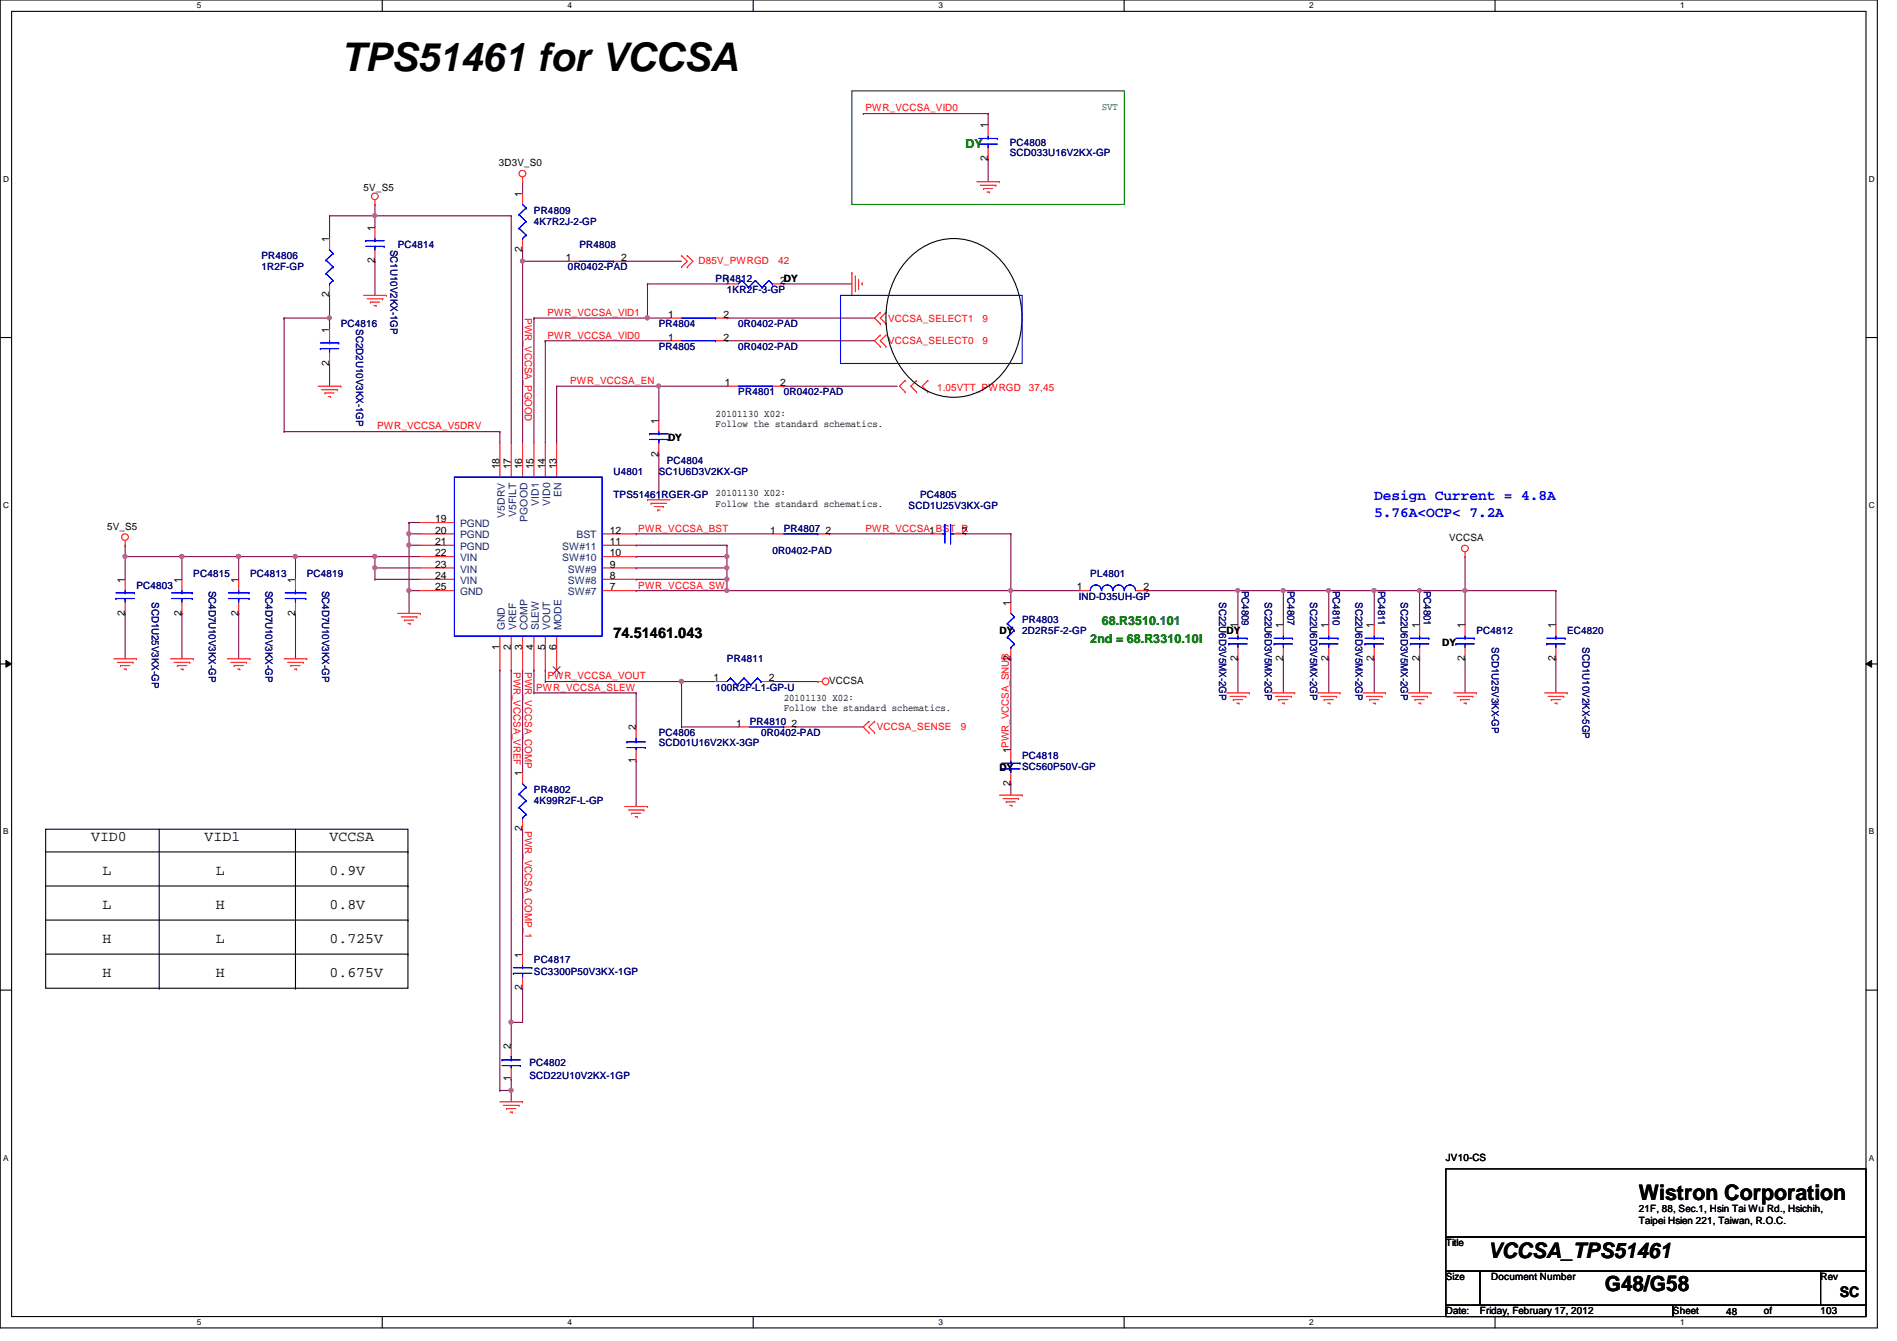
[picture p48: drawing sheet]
<svg xmlns="http://www.w3.org/2000/svg" width="297mm" height="210mm" viewBox="0 0 297 210" stroke-linecap="round" stroke-linejoin="round" font-family="sans-serif">
<defs><g id="words">
<text font-size="6.2" x="53.4" y="11">TPS51461 for VCCSA</text>
<g font-size="3.3">
<text x="256.6" y="187.9">Wistron Corporation</text>
<text x="233" y="196.8">VCCSA_TPS51461</text>
<text x="251.3" y="202.1">G48/G58</text>
</g>
<g font-size="2.3" fill="#00f">
<text x="215.2" y="78.3">Design Current = 4.8A</text>
<text x="215.2" y="80.9">5.76A&lt;OCP&lt; 7.2A</text>
</g>
<g font-size="2.3">
<text x="96.1" y="99.9">74.51461.043</text>
<text x="14.3" y="131.7">VID0</text>
<text x="32" y="131.7">VID1</text>
<text x="51.6" y="131.7">VCCSA</text>
<text x="16" y="137">L</text>
<text x="33.8" y="137">L</text>
<text x="51.6" y="137">0.9V</text>
<text x="16" y="142.3">L</text>
<text x="33.8" y="142.3">H</text>
<text x="51.6" y="142.3">0.8V</text>
<text x="16" y="147.7">H</text>
<text x="33.8" y="147.7">L</text>
<text x="51.6" y="147.7">0.725V</text>
<text x="16" y="153">H</text>
<text x="33.8" y="153">H</text>
<text x="51.6" y="153">0.675V</text>
<text x="288.1" y="203">SC</text>
</g>
<g font-size="1.9" fill="#008000">
<text x="151.2" y="23.2">DY</text>
<text x="170.7" y="100.7">2nd = 68.R3310.10I</text>
<text x="172.5" y="97.8">68.R3510.101</text>
</g>
<g font-size="1.6" fill="#f00">
<text x="135.5" y="17.4">PWR_VCCSA_VID0</text>
<text x="109.4" y="41.3">D85V_PWRGD</text>
<text x="121.8" y="41.3">42</text>
<text x="82.2" y="49.8" transform="rotate(90 82.2 49.8)">PWR_VCCSA_PGOOD</text>
<text x="85.7" y="53">PWR_VCCSA_VID0</text>
<text x="85.7" y="49.4">PWR_VCCSA_VID1</text>
<text x="139.1" y="50.3">VCCSA_SELECT1</text>
<text x="139.1" y="53.9">VCCSA_SELECT0</text>
<text x="153.8" y="50.3">9</text>
<text x="153.8" y="53.9">9</text>
<text x="89.3" y="60.1">PWR_VCCSA_EN</text>
<text x="146.7" y="61.2">1.05VTT_PWRGD</text>
<text x="161.1" y="61.2">37,45</text>
<text x="59.1" y="67.2">PWR_VCCSA_V5DRV</text>
<text x="99.9" y="83.2">PWR_VCCSA_BST</text>
<text x="135.5" y="83.2">PWR_VCCSA_BST_R</text>
<text x="99.9" y="92.1">PWR_VCCSA_SW</text>
<text x="80.4" y="105.2" transform="rotate(90 80.4 105.2)">PWR_VCCSA_VREF</text>
<text x="82.2" y="105.2" transform="rotate(90 82.2 105.2)">PWR_VCCSA_COMP</text>
<text x="85.7" y="106.3">PWR_VCCSA_VOUT</text>
<text x="83.9" y="108.1">PWR_VCCSA_SLEW</text>
<text x="137.3" y="114.3">VCCSA_SENSE</text>
<text x="150.4" y="114.3">9</text>
<text x="82.2" y="130.1" transform="rotate(90 82.2 130.1)">PWR_VCCSA_COMP_1</text>
</g>
<text font-size="1.6" fill="#008000" x="172.5" y="17.2">SVT</text>
<g font-size="1.6">
<text x="154.7" y="20.1" transform="rotate(-90 154.7 20.1)">1</text>
<text x="56.9" y="29.9">5V_S5</text>
<text x="78.1" y="26">3D3V_S0</text>
<text x="154.7" y="25.2" transform="rotate(-90 154.7 25.2)">2</text>
<text x="81.8" y="30.8" transform="rotate(-90 81.8 30.8)">1</text>
<text x="51.6" y="37.9" transform="rotate(-90 51.6 37.9)">1</text>
<text x="58.7" y="41.2" transform="rotate(-90 58.7 41.2)">2</text>
<text x="58.7" y="36.1" transform="rotate(-90 58.7 36.1)">1</text>
<text x="81.8" y="39.5" transform="rotate(-90 81.8 39.5)">2</text>
<text x="88.6" y="40.9">1</text>
<text x="97.3" y="40.9">2</text>
<text x="51.6" y="46.6" transform="rotate(-90 51.6 46.6)">2</text>
<text x="113.5" y="44.4">1</text>
<text x="122.2" y="44.4">2DY</text>
<text x="51.6" y="52.1" transform="rotate(-90 51.6 52.1)">1</text>
<text x="104.6" y="53.3">1</text>
<text x="104.6" y="49.7">1</text>
<text x="113.3" y="53.3">2</text>
<text x="113.3" y="49.7">2</text>
<text x="51.6" y="57.2" transform="rotate(-90 51.6 57.2)">2</text>
<text x="112.1" y="65.2">20101130 X02:</text>
<text x="113.5" y="60.4">1</text>
<text x="122.2" y="60.4">2</text>
<text x="103.1" y="71.5" transform="rotate(-90 103.1 71.5)">2</text>
<text x="103.1" y="66.3" transform="rotate(-90 103.1 66.3)">1</text>
<text x="104.6" y="69">DY</text>
<text x="112.1" y="66.9">Follow the standard schematics.</text>
<text x="78.2" y="73.4" transform="rotate(-90 78.2 73.4)">18</text>
<text x="80" y="73.4" transform="rotate(-90 80 73.4)">17</text>
<text x="81.8" y="73.4" transform="rotate(-90 81.8 73.4)">16</text>
<text x="83.6" y="73.4" transform="rotate(-90 83.6 73.4)">15</text>
<text x="85.3" y="73.4" transform="rotate(-90 85.3 73.4)">14</text>
<text x="87.1" y="73.4" transform="rotate(-90 87.1 73.4)">13</text>
<text x="112.1" y="77.7">20101130 X02:</text>
<text x="16.8" y="82.9">5V_S5</text>
<text x="68.2" y="81.7">19</text>
<text x="68.2" y="83.5">20</text>
<text x="95.5" y="83.5">12</text>
<text x="112.1" y="79.3">Follow the standard schematics.</text>
<text x="120.6" y="83.5">1</text>
<text x="129.3" y="83.5">2</text>
<text x="145.5" y="83.5">1</text>
<text x="150.6" y="83.5">2</text>
<text x="68.2" y="85.3">21</text>
<text x="68.2" y="87.1">22</text>
<text x="68.2" y="88.9">23</text>
<text x="95.5" y="88.9">9</text>
<text x="95.5" y="87.1">10</text>
<text x="95.5" y="85.3">11</text>
<text x="226.9" y="84.7">VCCSA</text>
<text x="19.6" y="91.2" transform="rotate(-90 19.6 91.2)">1</text>
<text x="28.4" y="91.2" transform="rotate(-90 28.4 91.2)">1</text>
<text x="37.3" y="91.2" transform="rotate(-90 37.3 91.2)">1</text>
<text x="46.2" y="91.2" transform="rotate(-90 46.2 91.2)">1</text>
<text x="68.2" y="90.6">24</text>
<text x="68.2" y="92.4">25</text>
<text x="95.5" y="92.4">7</text>
<text x="95.5" y="90.6">8</text>
<text x="158.2" y="94.8" transform="rotate(-90 158.2 94.8)">1</text>
<text x="168.6" y="92.4">1</text>
<text x="179.1" y="92.4">2</text>
<text x="19.6" y="96.4" transform="rotate(-90 19.6 96.4)">2</text>
<text x="28.4" y="96.4" transform="rotate(-90 28.4 96.4)">2</text>
<text x="37.3" y="96.4" transform="rotate(-90 37.3 96.4)">2</text>
<text x="46.2" y="96.4" transform="rotate(-90 46.2 96.4)">2</text>
<text x="78.2" y="101.7" transform="rotate(-90 78.2 101.7)">1</text>
<text x="80" y="101.7" transform="rotate(-90 80 101.7)">2</text>
<text x="81.8" y="101.7" transform="rotate(-90 81.8 101.7)">3</text>
<text x="83.6" y="101.7" transform="rotate(-90 83.6 101.7)">4</text>
<text x="85.3" y="101.7" transform="rotate(-90 85.3 101.7)">5</text>
<text x="87.1" y="101.7" transform="rotate(-90 87.1 101.7)">6</text>
<text x="156.5" y="99.3">DY</text>
<text x="192.1" y="99.3">DY</text>
<text x="193.8" y="98.3" transform="rotate(-90 193.8 98.3)">1</text>
<text x="200.9" y="98.3" transform="rotate(-90 200.9 98.3)">1</text>
<text x="208" y="98.3" transform="rotate(-90 208 98.3)">1</text>
<text x="215.1" y="98.3" transform="rotate(-90 215.1 98.3)">1</text>
<text x="222.2" y="98.3" transform="rotate(-90 222.2 98.3)">1</text>
<text x="225.8" y="101">DY</text>
<text x="229.4" y="98.3" transform="rotate(-90 229.4 98.3)">1</text>
<text x="243.6" y="98.3" transform="rotate(-90 243.6 98.3)">1</text>
<text x="111.7" y="106.6">1</text>
<text x="120.4" y="106.6">2</text>
<text x="129.8" y="107.1">VCCSA</text>
<text x="158.2" y="103.5" transform="rotate(-90 158.2 103.5)">2</text>
<text x="193.8" y="103.5" transform="rotate(-90 193.8 103.5)">2</text>
<text x="200.9" y="103.5" transform="rotate(-90 200.9 103.5)">2</text>
<text x="208" y="103.5" transform="rotate(-90 208 103.5)">2</text>
<text x="215.1" y="103.5" transform="rotate(-90 215.1 103.5)">2</text>
<text x="222.2" y="103.5" transform="rotate(-90 222.2 103.5)">2</text>
<text x="229.4" y="103.5" transform="rotate(-90 229.4 103.5)">2</text>
<text x="243.6" y="103.5" transform="rotate(-90 243.6 103.5)">2</text>
<text x="115.3" y="113.7">1</text>
<text x="122.7" y="109.7">20101130 X02:</text>
<text x="122.7" y="111.3">Follow the standard schematics.</text>
<text x="123.9" y="113.7">2</text>
<text x="99.6" y="119.5" transform="rotate(-90 99.6 119.5)">1</text>
<text x="99.6" y="114.3" transform="rotate(-90 99.6 114.3)">2</text>
<text x="158.2" y="117.9" transform="rotate(-90 158.2 117.9)">1PWR_VCCSA_SNUB</text>
<text x="81.8" y="121.5" transform="rotate(-90 81.8 121.5)">1</text>
<text x="156.5" y="120.6">DY</text>
<text x="158.2" y="123" transform="rotate(-90 158.2 123)">2</text>
<text x="81.8" y="130.1" transform="rotate(-90 81.8 130.1)">2</text>
<text x="81.8" y="149.9" transform="rotate(-90 81.8 149.9)">1</text>
<text x="81.8" y="155" transform="rotate(-90 81.8 155)">2</text>
<text x="80" y="164.1" transform="rotate(-90 80 164.1)">2</text>
<text x="80" y="169.2" transform="rotate(-90 80 169.2)">1</text>
<text x="226.4" y="181.7">JV10-CS</text>
<text x="256.6" y="189.7">21F, 88, Sec.1, Hsin Tai Wu Rd., Hsichih,</text>
<text x="256.6" y="191.6">Taipei Hsien 221, Taiwan, R.O.C.</text>
<text x="226.4" y="195.1">Title</text>
<text x="226.4" y="200.4">Size</text>
<text x="233.5" y="200.4">Document Number</text>
<text x="285.1" y="200.4">Rev</text>
<text x="226.4" y="205.7">Date:</text>
<text x="231.7" y="205.7">Friday, February 17, 2012</text>
<text x="262" y="205.7">Sheet</text>
<text x="270.3" y="205.9">48</text>
<text x="276.2" y="205.7">of</text>
<text x="285.1" y="205.7">103</text>
</g>
<g font-size="1.6" fill="#000080">
<text x="158.1" y="22.8">PC4808</text>
<text x="158.1" y="24.4">SCD033U16V2KX-GP</text>
<text x="83.6" y="33.4">PR4809</text>
<text x="83.6" y="35.2">4K7R2J-2-GP</text>
<text x="40.9" y="40.6">PR4806</text>
<text x="61.1" y="39.1" transform="rotate(90 61.1 39.1)">SC1U10V2KX-1GP</text>
<text x="62.3" y="38.8">PC4814</text>
<text x="90.7" y="38.8">PR4808</text>
<text x="40.9" y="42.3">1R2F-GP</text>
<text x="88.9" y="42.3">0R0402-PAD</text>
<text x="112.1" y="44.1">PR4812</text>
<text x="113.8" y="45.9">1KR2F-3-GP</text>
<text x="53.4" y="51.2">PC4816</text>
<text x="55.8" y="51.6" transform="rotate(90 55.8 51.6)">SC2D2U10V3KX-1GP</text>
<text x="103.2" y="51.2">PR4804</text>
<text x="115.6" y="51.2">0R0402-PAD</text>
<text x="103.2" y="54.8">PR4805</text>
<text x="115.6" y="54.8">0R0402-PAD</text>
<text x="115.6" y="61.9">PR4801</text>
<text x="122.7" y="61.9">0R0402-PAD</text>
<text x="96.1" y="74.3">U4801</text>
<text x="96.1" y="77.9">TPS51461RGER-GP</text>
<text x="103.2" y="74.3">SC1U6D3V2KX-GP</text>
<text x="104.4" y="72.6">PC4804</text>
<text x="144.1" y="77.9">PC4805</text>
<text x="122.7" y="83.2">PR4807</text>
<text x="142.3" y="79.7">SCD1U25V3KX-GP</text>
<text x="120.9" y="86.8">0R0402-PAD</text>
<text x="21.4" y="92.1">PC4803</text>
<text x="23.8" y="94.2" transform="rotate(90 23.8 94.2)">SCD1U25V3KX-GP</text>
<text x="30.3" y="90.3">PC4815</text>
<text x="32.7" y="92.5" transform="rotate(90 32.7 92.5)">SC4D7U10V3KX-GP</text>
<text x="39.2" y="90.3">PC4813</text>
<text x="41.6" y="92.5" transform="rotate(90 41.6 92.5)">SC4D7U10V3KX-GP</text>
<text x="48" y="90.3">PC4819</text>
<text x="50.5" y="92.5" transform="rotate(90 50.5 92.5)">SC4D7U10V3KX-GP</text>
<text x="168.9" y="93.9">IND-D35UH-GP</text>
<text x="170.7" y="90.3">PL4801</text>
<text x="190.9" y="94.2" transform="rotate(90 190.9 94.2)">SC22U6D3V5MX-2GP</text>
<text x="194.5" y="92.5" transform="rotate(90 194.5 92.5)">PC4809</text>
<text x="198" y="94.2" transform="rotate(90 198 94.2)">SC22U6D3V5MX-2GP</text>
<text x="201.6" y="92.5" transform="rotate(90 201.6 92.5)">PC4807</text>
<text x="205.1" y="94.2" transform="rotate(90 205.1 94.2)">SC22U6D3V5MX-2GP</text>
<text x="208.7" y="92.5" transform="rotate(90 208.7 92.5)">PC4810</text>
<text x="212.3" y="94.2" transform="rotate(90 212.3 94.2)">SC22U6D3V5MX-2GP</text>
<text x="215.8" y="92.5" transform="rotate(90 215.8 92.5)">PC4811</text>
<text x="219.4" y="94.2" transform="rotate(90 219.4 94.2)">SC22U6D3V5MX-2GP</text>
<text x="222.9" y="92.5" transform="rotate(90 222.9 92.5)">PC4801</text>
<text x="160.1" y="97.5">PR4803</text>
<text x="160.1" y="99.2">2D2R5F-2-GP</text>
<text x="231.2" y="99.2">PC4812</text>
<text x="233.6" y="101.3" transform="rotate(90 233.6 101.3)">SCD1U25V3KX-GP</text>
<text x="245.4" y="99.2">EC4820</text>
<text x="247.8" y="101.3" transform="rotate(90 247.8 101.3)">SCD1U10V2KX-5GP</text>
<text x="113.8" y="103.7">PR4811</text>
<text x="112.1" y="108.1">100R2F-L1-GP-U</text>
<text x="117.4" y="113.5">PR4810</text>
<text x="103.2" y="115.2">PC4806</text>
<text x="103.2" y="116.8">SCD01U16V2KX-3GP</text>
<text x="119.2" y="115.2">0R0402-PAD</text>
<text x="160.1" y="118.8">PC4818</text>
<text x="83.6" y="124.1">PR4802</text>
<text x="83.6" y="125.9">4K99R2F-L-GP</text>
<text x="160.1" y="120.6">SC560P50V-GP</text>
<text x="83.6" y="150.8">PC4817</text>
<text x="83.6" y="152.6">SC3300P50V3KX-1GP</text>
<text x="82.9" y="166.8">PC4802</text>
<text x="82.9" y="168.9">SCD22U10V2KX-1GP</text>
</g>
<g font-size="1.6" fill="#004080">
<text x="87.9" y="77.9" transform="rotate(-90 87.9 77.9)">EN</text>
<text x="72" y="82.5">PGND</text>
<text x="79" y="81" transform="rotate(-90 79 81)">V5DRV</text>
<text x="80.8" y="80.9" transform="rotate(-90 80.8 80.9)">V5FILT</text>
<text x="82.6" y="81.7" transform="rotate(-90 82.6 81.7)">PGOOD</text>
<text x="84.4" y="79.2" transform="rotate(-90 84.4 79.2)">VID1</text>
<text x="86.1" y="79.2" transform="rotate(-90 86.1 79.2)">VID0</text>
<text x="72" y="84.3">PGND</text>
<text x="72" y="86.1">PGND</text>
<text x="72" y="87.8">VIN</text>
<text x="72" y="89.6">VIN</text>
<text x="88.1" y="87.8">SW#10</text>
<text x="88.1" y="86.1">SW#11</text>
<text x="88.9" y="89.6">SW#9</text>
<text x="90.3" y="84.3">BST</text>
<text x="72" y="91.4">VIN</text>
<text x="72" y="93.2">GND</text>
<text x="88.9" y="93.2">SW#7</text>
<text x="88.9" y="91.4">SW#8</text>
<text x="79" y="98.7" transform="rotate(-90 79 98.7)">GND</text>
<text x="80.8" y="98.7" transform="rotate(-90 80.8 98.7)">VREF</text>
<text x="82.6" y="98.7" transform="rotate(-90 82.6 98.7)">COMP</text>
<text x="84.4" y="98.7" transform="rotate(-90 84.4 98.7)">SLEW</text>
<text x="86.1" y="98.7" transform="rotate(-90 86.1 98.7)">VOUT</text>
<text x="87.9" y="98.7" transform="rotate(-90 87.9 98.7)">MODE</text>
</g>
<g font-size="1.3">
<text x="30.8" y="1.3">5</text>
<text x="88.9" y="1.3">4</text>
<text x="146.9" y="1.3">3</text>
<text x="205" y="1.3">2</text>
<text x="263.1" y="1.3">1</text>
<text x=".5" y="28.4">D</text>
<text x="292.6" y="28.4">D</text>
<text x=".5" y="79.5">C</text>
<text x="292.6" y="79.5">C</text>
<text x=".5" y="130.6">B</text>
<text x="292.6" y="130.6">B</text>
<text x=".5" y="181.7">A</text>
<text x="292.6" y="181.7">A</text>
<text x="30.8" y="207.4">5</text>
<text x="88.9" y="207.4">4</text>
<text x="146.9" y="207.4">3</text>
<text x="205" y="207.4">2</text>
<text x="263.1" y="207.4">1</text>
</g>
</g></defs>
<path d="M0 0h294v207.9h-294zM1.8 1.8h290.4v204.3h-290.4z" fill="none" stroke="#000" stroke-width=".17"/>
<g fill="#fff">
<path d="M30.8 .2h.7v1.4h-.7z"/>
<path d="M30.8 206.2h.7v1.4h-.7z"/>
</g>
<path d="M59.9 0v1.8M59.9 206.1v1.8" fill="none" stroke="#000" stroke-width=".17"/>
<g fill="#fff">
<path d="M88.9 .2h.6v1.4h-.6z"/>
<path d="M88.9 206.2h.6v1.4h-.6z"/>
</g>
<path d="M117.9 0v1.8M117.9 206.1v1.8" fill="none" stroke="#000" stroke-width=".17"/>
<g fill="#fff">
<path d="M146.9 .2h.7v1.4h-.7z"/>
<path d="M146.9 206.2h.7v1.4h-.7z"/>
</g>
<path d="M176 0v1.8M176 206.1v1.8" fill="none" stroke="#000" stroke-width=".17"/>
<g fill="#fff">
<path d="M205 .2h.7v1.4h-.7z"/>
<path d="M205 206.2h.7v1.4h-.7z"/>
</g>
<path d="M234.1 0v1.8M234.1 206.1v1.8" fill="none" stroke="#000" stroke-width=".17"/>
<g fill="#fff">
<path d="M263.1 .2h.7v1.4h-.7z"/>
<path d="M263.1 206.2h.7v1.4h-.7z"/>
<path d="M.5 27.3h.9v1.4h-.9z"/>
<path d="M292.6 27.3h.9v1.4h-.9z"/>
<path d="M.5 78.4h.9v1.4h-.9z"/>
<path d="M292.6 78.4h.9v1.4h-.9z"/>
</g>
<path d="M0 52.8h1.8M292.2 52.8h1.8" fill="none" stroke="#000" stroke-width=".17"/>
<g fill="#fff">
<path d="M.5 129.5h.8v1.4h-.8z"/>
<path d="M292.6 129.5h.9v1.4h-.9z"/>
</g>
<path d="M0 103.9h1.8M292.2 103.9h1.8" fill="none" stroke="#000" stroke-width=".17"/>
<path d="M.9 103.4l.9 .5-.9 .5zM292.2 103.9l.9-.5v1z" fill="#000"/>
<path d="M.9 103.4l.9 .5-.9 .5zM292.2 103.9l.9-.5v1z" fill="none" stroke="#000" stroke-width=".16"/>
<g fill="#fff">
<path d="M.5 180.5h.8v1.4h-.8z"/>
<path d="M292.6 180.5h.9v1.4h-.9z"/>
</g>
<path d="M0 155h1.8M292.2 155h1.8" fill="none" stroke="#000" stroke-width=".17"/>
<path d="M51.6 56.9h.1M51.6 56.9v3.6M64 92.5h.1M64 92.5h1.8M83.6 104.9h.1M83.6 104.9v3.6" fill="none" stroke="#800040" stroke-width=".17"/>
<circle cx="64" cy="92.4" r=".32" fill="#f0f"/>
<circle cx="64" cy="92.4" r=".32" fill="none" stroke="#f0f" stroke-width=".17"/>
<path d="M113.8 92.5h.1M113.8 92.5h44.5M83.6 108.5h.1M83.6 108.5h16M215.2 103.1h.1M215.2 103.1v5.4" fill="none" stroke="#800040" stroke-width=".17"/>
<circle cx="158.3" cy="92.4" r=".32" fill="#f0f"/>
<circle cx="158.3" cy="92.4" r=".32" fill="none" stroke="#f0f" stroke-width=".17"/>
<circle cx="113.8" cy="92.4" r=".32" fill="#f0f"/>
<circle cx="113.8" cy="92.4" r=".32" fill="none" stroke="#f0f" stroke-width=".17"/>
<path d="M58.7 32h.1M58.7 32v1.8M208.1 92.5h.1M208.1 92.5h7.1M215.2 92.5h.1M215.2 92.5v5.3" fill="none" stroke="#800040" stroke-width=".17"/>
<circle cx="208" cy="92.4" r=".32" fill="#f0f"/>
<circle cx="208" cy="92.4" r=".32" fill="none" stroke="#f0f" stroke-width=".17"/>
<path d="M80 170.7h.1M80 170.7v1.8" fill="none" stroke="#800040" stroke-width=".17"/>
<circle cx="80" cy="170.7" r=".32" fill="#f0f"/>
<circle cx="80" cy="170.7" r=".32" fill="none" stroke="#f0f" stroke-width=".17"/>
<g fill="none" stroke="#800040" stroke-width=".17">
<path d="M51.6 33.8h.1M51.6 33.8v3.5M51.6 33.8h7.1M58.7 33.8h.1M58.7 33.8v1.8M51.6 46.2h.1M51.6 46.2v3.6M19.6 87.1h.1M19.6 96h.1M19.6 87.1v3.6M19.6 96v7.1M28.5 96h.1"/>
<path d="M28.5 96v7.1M46.3 87.1h.1M46.3 87.1v3.6M129.8 83.6h.1M129.8 83.6h16M151.2 83.6h.1M151.2 83.6h7.1M193.8 92.5h.1M193.8 92.5h7.2M201 92.5h.1M201 92.5v5.3M229.4 92.5h.1"/>
<path d="M229.4 92.5v5.3M78.3 104.9h.1M78.3 104.9v65.8M158.3 103.1h.1M158.3 103.1v14.2M201 103.1h.1M201 103.1v5.4M229.4 103.1h.1M229.4 103.1v5.4M158.3 122.7h.1M158.3 122.7v1.8M78.3 170.7h.1"/>
<path d="M80 168.9h.1M80 168.9v1.8h-1.7"/>
</g>
<circle cx="193.8" cy="92.4" r=".32" fill="#f0f"/>
<circle cx="193.8" cy="92.4" r=".32" fill="none" stroke="#f0f" stroke-width=".17"/>
<path d="M44.5 49.8h.1M44.5 49.8h7.1M99.6 83.6h.1M99.6 83.6h21.3" fill="none" stroke="#800040" stroke-width=".17"/>
<circle cx="51.6" cy="49.8" r=".32" fill="#f0f"/>
<circle cx="51.6" cy="49.8" r=".32" fill="none" stroke="#f0f" stroke-width=".17"/>
<path d="M58.7 33.8h.1M58.7 33.8h21.3M51.6 49.8h.1M51.6 49.8v1.8M64 81.8h.1M64 81.8v1.8" fill="none" stroke="#800040" stroke-width=".17"/>
<circle cx="58.7" cy="33.8" r=".32" fill="#f0f"/>
<circle cx="58.7" cy="33.8" r=".32" fill="none" stroke="#f0f" stroke-width=".17"/>
<g fill="none" stroke="#800040" stroke-width=".17">
<path d="M44.5 49.8h.1M44.5 49.8v17.8M44.5 67.6h.1M44.5 67.6h33.8M122.7 60.5h.1M122.7 60.5h17.8M19.6 87.1h.1M19.6 87.1h8.9M28.5 87.1h.1M28.5 87.1v3.6M37.4 96h.1M37.4 87.1h.1"/>
<path d="M37.4 87.1v3.6M37.4 96v7.1M46.3 96h.1M46.3 96v7.1M229.4 87.1h.1M229.4 87.1v5.4"/>
</g>
<circle cx="28.5" cy="87.1" r=".32" fill="#f0f"/>
<circle cx="28.5" cy="87.1" r=".32" fill="none" stroke="#f0f" stroke-width=".17"/>
<circle cx="19.6" cy="87.1" r=".32" fill="#f0f"/>
<circle cx="19.6" cy="87.1" r=".32" fill="none" stroke="#f0f" stroke-width=".17"/>
<path d="M58.7 40.9h.1M58.7 40.9v5.3M222.3 92.5h.1M222.3 92.5h7.1" fill="none" stroke="#800040" stroke-width=".17"/>
<circle cx="229.4" cy="92.4" r=".32" fill="#f0f"/>
<circle cx="229.4" cy="92.4" r=".32" fill="none" stroke="#f0f" stroke-width=".17"/>
<circle cx="222.3" cy="92.4" r=".32" fill="#f0f"/>
<circle cx="222.3" cy="92.4" r=".32" fill="none" stroke="#f0f" stroke-width=".17"/>
<path d="M85.4 53.3h.1M85.4 53.3v16M87.2 60.5h.1M87.2 60.5v8.8M103.2 60.5h.1M103.2 60.5h10.6M103.2 60.5v5.3M64 81.8h.1M64 81.8h1.8M158.3 92.5h.1M158.3 92.5h10.6" fill="none" stroke="#800040" stroke-width=".17"/>
<circle cx="103.1" cy="60.4" r=".32" fill="#f0f"/>
<circle cx="103.1" cy="60.4" r=".32" fill="none" stroke="#f0f" stroke-width=".17"/>
<path d="M87.2 60.5h.1M87.2 60.5h16M103.2 71.1h.1M103.2 71.1v7.1M99.6 85.3h.1M99.6 87.1h.1M99.6 85.3h14.2M99.6 87.1h14.2M85.4 104.9h.1M85.4 104.9v1.8" fill="none" stroke="#800040" stroke-width=".17"/>
<circle cx="113.8" cy="87.1" r=".32" fill="#f0f"/>
<circle cx="113.8" cy="87.1" r=".32" fill="none" stroke="#f0f" stroke-width=".17"/>
<path d="M81.8 39.1h.1M81.8 39.1v1.8M81.8 40.9h.1M81.8 40.9h7.1M97.8 40.9h.1M97.8 40.9h8.9M99.6 108.5h.1M99.6 108.5v5.3M222.3 103.1h.1M222.3 103.1v5.4" fill="none" stroke="#800040" stroke-width=".17"/>
<circle cx="81.8" cy="40.9" r=".32" fill="#f0f"/>
<circle cx="81.8" cy="40.9" r=".32" fill="none" stroke="#f0f" stroke-width=".17"/>
<path d="M19.6 85.3h.1M19.6 85.3v1.8M215.2 92.5h.1M215.2 92.5h7.1M222.3 92.5h.1M222.3 92.5v5.3" fill="none" stroke="#800040" stroke-width=".17"/>
<circle cx="215.2" cy="92.4" r=".32" fill="#f0f"/>
<circle cx="215.2" cy="92.4" r=".32" fill="none" stroke="#f0f" stroke-width=".17"/>
<path d="M83.6 49.8h.1M83.6 49.8v19.5M64 83.6h.1M64 83.6h1.8" fill="none" stroke="#800040" stroke-width=".17"/>
<circle cx="64" cy="83.5" r=".32" fill="#f0f"/>
<circle cx="64" cy="83.5" r=".32" fill="none" stroke="#f0f" stroke-width=".17"/>
<g fill="none" stroke="#800040" stroke-width=".17">
<path d="M64 83.6h.1M64 83.6v1.7M99.6 92.5h.1M99.6 88.9h.1M99.6 92.5h14.2M99.6 88.9h14.2M158.3 83.6h.1M158.3 83.6v8.9M85.4 106.7h.1M85.4 106.7h21.3M106.7 106.7h.1M106.7 106.7v7.1"/>
<path d="M120.9 106.7h7.2M128.1 106.7h.1M81.8 129.8h.1M81.8 129.8v19.6"/>
</g>
<circle cx="113.8" cy="88.9" r=".32" fill="#f0f"/>
<circle cx="113.8" cy="88.9" r=".32" fill="none" stroke="#f0f" stroke-width=".17"/>
<path d="M113.8 90.7h.1M113.8 85.3h.1M113.8 85.3v1.8M113.8 90.7v1.8M106.7 106.7h.1M106.7 106.7h5.4M124.5 113.8h.1M124.5 113.8h10.7" fill="none" stroke="#800040" stroke-width=".17"/>
<circle cx="106.7" cy="106.7" r=".32" fill="#f0f"/>
<circle cx="106.7" cy="106.7" r=".32" fill="none" stroke="#f0f" stroke-width=".17"/>
<path d="M58.7 87.1h.1M58.7 88.9h.1M58.7 90.7h.1M58.7 87.1v3.6M58.7 90.7h7.1M58.7 87.1h7.1" fill="none" stroke="#800040" stroke-width=".17"/>
<circle cx="58.7" cy="87.1" r=".32" fill="#f0f"/>
<circle cx="58.7" cy="87.1" r=".32" fill="none" stroke="#f0f" stroke-width=".17"/>
<path d="M101.4 49.8h.1M101.4 49.8h3.5M113.8 49.8h.1M113.8 49.8h23.1M113.8 88.9h.1M113.8 88.9v1.8" fill="none" stroke="#800040" stroke-width=".17"/>
<circle cx="101.4" cy="49.8" r=".32" fill="#f0f"/>
<circle cx="101.4" cy="49.8" r=".32" fill="none" stroke="#f0f" stroke-width=".17"/>
<path d="M80 33.8h.1M80 33.8v35.5M64 92.5h.1M64 85.3h.1M64 92.5v3.5M64 85.3h1.8" fill="none" stroke="#800040" stroke-width=".17"/>
<circle cx="64" cy="85.3" r=".32" fill="#f0f"/>
<circle cx="64" cy="85.3" r=".32" fill="none" stroke="#f0f" stroke-width=".17"/>
<path d="M78.3 67.6h.1M78.3 67.6v1.7M64 85.3h.1M64 85.3v7.2M208.1 92.5h.1M208.1 92.5v5.3M208.1 103.1h.1M208.1 103.1v5.4M80 160h.1M80 160v3.6" fill="none" stroke="#800040" stroke-width=".17"/>
<circle cx="80" cy="160" r=".32" fill="#f0f"/>
<circle cx="80" cy="160" r=".32" fill="none" stroke="#f0f" stroke-width=".17"/>
<path d="M28.5 87.1h.1M28.5 87.1h8.9" fill="none" stroke="#800040" stroke-width=".17"/>
<circle cx="37.4" cy="87.1" r=".32" fill="#f0f"/>
<circle cx="37.4" cy="87.1" r=".32" fill="none" stroke="#f0f" stroke-width=".17"/>
<circle cx="28.5" cy="87.1" r=".32" fill="#f0f"/>
<circle cx="28.5" cy="87.1" r=".32" fill="none" stroke="#f0f" stroke-width=".17"/>
<path d="M37.4 87.1h.1M37.4 87.1h8.9" fill="none" stroke="#800040" stroke-width=".17"/>
<circle cx="37.4" cy="87.1" r=".32" fill="#f0f"/>
<circle cx="37.4" cy="87.1" r=".32" fill="none" stroke="#f0f" stroke-width=".17"/>
<path d="M46.3 87.1h.1M46.3 87.1h12.4" fill="none" stroke="#800040" stroke-width=".17"/>
<circle cx="46.2" cy="87.1" r=".32" fill="#f0f"/>
<circle cx="46.2" cy="87.1" r=".32" fill="none" stroke="#f0f" stroke-width=".17"/>
<path d="M58.7 88.9h.1M58.7 88.9h7.1M81.8 104.9h.1M81.8 104.9v16" fill="none" stroke="#800040" stroke-width=".17"/>
<circle cx="58.7" cy="88.9" r=".32" fill="#f0f"/>
<circle cx="58.7" cy="88.9" r=".32" fill="none" stroke="#f0f" stroke-width=".17"/>
<path d="M85.4 53.3h.1M85.4 53.3h19.5M113.8 53.3h.1M113.8 53.3h23.1M99.6 90.7h.1M99.6 90.7h14.2M113.8 87.1h.1M113.8 87.1v1.8M158.3 92.5h.1M158.3 92.5v1.7" fill="none" stroke="#800040" stroke-width=".17"/>
<circle cx="113.8" cy="90.7" r=".32" fill="#f0f"/>
<circle cx="113.8" cy="90.7" r=".32" fill="none" stroke="#f0f" stroke-width=".17"/>
<path d="M81.8 40.9h.1M81.8 40.9v28.4M193.8 92.5h.1M193.8 92.5v5.3M201 92.5h.1M201 92.5h7.1M99.6 119.1h.1M99.6 119.1v7.1M193.8 103.1h.1M193.8 103.1v5.4" fill="none" stroke="#800040" stroke-width=".17"/>
<circle cx="200.9" cy="92.4" r=".32" fill="#f0f"/>
<circle cx="200.9" cy="92.4" r=".32" fill="none" stroke="#f0f" stroke-width=".17"/>
<g fill="none" stroke="#800040" stroke-width=".17">
<path d="M135.2 17.8h.1M135.2 17.8h19.5M154.7 17.8h.1M154.7 17.8v1.8M81.8 28.4h.1M81.8 28.4v1.8M154.7 24.9h.1M154.7 24.9v3.5M83.6 49.8h.1M101.4 44.4h.1M101.4 44.4h12.4M101.4 44.4v5.4h-17.8"/>
<path d="M122.7 44.4h.1M122.7 44.4h10.7M179.6 92.5h.1M179.6 92.5h14.2M229.4 92.5h14.2M243.6 92.5h.1M243.6 92.5v5.3M80 104.9h.1M80 104.9v55.1M106.7 113.8h.1M106.7 113.8h8.9M243.6 103.1h.1"/>
<path d="M243.6 103.1v5.4M81.8 154.7h.1M81.8 154.7v5.3h-1.8M80 160h.1"/>
</g>
<g fill="none" stroke="#f00" stroke-width=".17">
<path d="M154.7 19.6v1.7M51.6 37.3v1.8M58.7 32h.1M58.7 31.3v.7M58.7 35.6v1.7M58.7 39.1v1.8M81.8 28.4h.1M81.8 27.7v.7M81.8 30.2v1.8M81.8 37.3v1.8M152.9 28.4h3.6M153.5 29h2.5"/>
<path d="M154 29.5h.1M154 29.5h1.4M154.6 30.1h.3M154.7 23.1v1.8M154.9 30.1h.1M156 29h.1M156.5 28.4h.1M51.6 44.4v1.8M51.6 51.6v1.7M51.6 55.1v1.8M56.9 46.2h3.6M57.5 46.8h2.4"/>
<path d="M58 47.3h.1M58 47.3h1.4M58.5 47.8h.4M58.9 47.8h.1M59.9 46.8h.1M60.5 46.2h.1M88.9 40.9h1.8M96.1 40.9h1.7M104.9 53.3h1.8M104.9 49.8h1.8M106.7 41.8h.1M106.7 40h.1"/>
<path d="M106.7 40l.9 .9-.9 .9M107.6 41.8h.1M107.6 40h.1M107.6 40l.9 .9-.9 .9M112.1 53.3h1.7M112.1 49.8h1.7M113.8 44.4h1.8M120.9 44.4h1.8M133.4 42.7h.1M133.4 42.7v3.5M133.9 43.2h.1M133.9 43.2v2.5"/>
<path d="M134.4 45.2h.1M134.4 43.7v1.5M135 44.3h.1M135 44.3v.3M137.8 48.9h.1M137.8 50.7h.1M137.8 52.5h.1M137.8 54.2h.1M137.8 48.9l-.9 .9 .9 .9M137.8 52.5l-.9 .8 .9 .9M138.7 50.7h.1M138.7 48.9h.1"/>
<path d="M138.7 54.2h.1M138.7 52.5h.1M138.7 48.9l-.9 .9 .9 .9M138.7 52.5l-.9 .8 .9 .9M141.7 59.6h.1M141.7 59.6l-.9 .9 .9 .8M143.5 59.6h.1M143.5 59.6l-.9 .9 .9 .8M145.3 59.6h.1M145.3 59.6l-.9 .9 .9 .8M49.8 60.5h3.6M50.4 61h2.4"/>
<path d="M50.9 61.5h.1M50.9 61.5h1.4M51.4 62.1h.4M51.8 62.1h.1M52.8 61h.1M53.4 60.5h.1M78.3 69.3v5.4M80 69.3v5.4M81.8 69.3v5.4M83.6 69.3v5.4M85.4 69.3v5.4M87.2 69.3v5.4"/>
<path d="M101.4 78.2h.1M101.4 78.2h3.5M101.9 78.8h.1M101.9 78.8h2.5M102.4 79.3h1.5M103 79.8h.1M103 79.8h.3M103.2 65.8v1.8M103.2 69.3v1.8M103.9 79.3h.1M113.8 60.5h1.8M120.9 60.5h1.8"/>
<path d="M141.7 61.3h.1M143.5 61.3h.1M145.3 61.3h.1M19.6 85.3h.1M19.6 84.6v.7M19.6 90.7v1.8M19.6 94.2v1.8M28.5 90.7v1.8M28.5 94.2v1.8M37.4 90.7v1.8M37.4 94.2v1.8M46.3 90.7v1.8"/>
<path d="M46.3 94.2v1.8M62.3 96h3.5M62.8 96.6h2.5M63.3 97.1h.1M63.3 97.1h1.5M63.9 97.6h.3M64.2 97.6h.1M65.3 96.6h.1M65.8 96h.1M65.8 83.6h5.4M65.8 92.5h5.4M65.8 90.7h5.4"/>
<path d="M65.8 88.9h5.4M65.8 87.1h5.4M65.8 85.3h5.4M65.8 81.8h5.4M78.3 99.6v5.3M80 99.6v5.3M81.8 99.6v5.3M83.6 99.6v5.3M85.4 99.6v5.3M87.2 99.6v5.3M94.3 83.6h5.3M94.3 92.5h5.3"/>
<path d="M94.3 90.7h5.3M94.3 88.9h5.3M94.3 87.1h5.3M94.3 85.3h5.3M120.9 83.6h1.8M128.1 83.6h1.7M145.8 83.6h1.8M149.4 83.6h1.8M158.3 94.2v1.8M168.9 92.5h1.8M177.8 92.5h1.8M193.8 97.8v1.8"/>
<path d="M201 97.8v1.8M208.1 97.8v1.8M215.2 97.8v1.8M222.3 97.8v1.8M229.4 87.1h.1M229.4 86.4v.7M229.4 97.8v1.8M243.6 97.8v1.8M17.8 103.1h3.6M18.4 103.7h2.4M18.9 104.2h.1M18.9 104.2h1.4"/>
<path d="M19.4 104.7h.4M19.8 104.7h.1M20.8 103.7h.1M21.4 103.1h.1M26.7 103.1h3.6M27.3 103.7h2.4M27.8 104.2h.1M27.8 104.2h1.4M28.3 104.7h.4M28.7 104.7h.1M29.7 103.7h.1M30.3 103.1h.1"/>
<path d="M35.6 103.1h3.6M36.1 103.7h2.5M36.7 104.2h.1M36.7 104.2h1.4M37.2 104.7h.3M37.5 104.7h.1M38.6 103.7h.1M39.2 103.1h.1M44.5 103.1h3.5M45 103.7h2.5M45.5 104.2h.1M45.5 104.2h1.5"/>
<path d="M46.1 104.7h.3M46.4 104.7h.1M47.5 103.7h.1M48 103.1h.1M99.6 113.8v1.8M99.6 117.3v1.8M112.1 106.7h1.7M115.6 113.8h1.8M119.2 106.7h1.7M122.7 113.8h1.8M128.1 106.7h.1M128.1 106.7h.7"/>
<path d="M136.1 112.9h.1M136.1 114.7h.1M136.1 112.9l-.9 .9 .9 .9M136.9 114.7h.1M136.9 112.9h.1M136.9 112.9l-.8 .9 .8 .9M158.3 101.3v1.8M158.3 117.3v1.8M192.1 108.5h3.5M192.6 109h2.5M193.1 109.5h.1M193.1 109.5h1.5"/>
<path d="M193.7 110.1h.3M193.8 101.3v1.8M194 110.1h.1M195.1 109h.1M195.6 108.5h.1M199.2 108.5h3.5M199.7 109h2.5M200.2 109.5h.1M200.2 109.5h1.5M200.8 110.1h.3M201 101.3v1.8M201.1 110.1h.1"/>
<path d="M202.2 109h.1M202.7 108.5h.1M206.3 108.5h3.5M206.8 109h2.5M207.3 109.5h.1M207.3 109.5h1.5M207.9 110.1h.3M208.1 101.3v1.8M208.2 110.1h.1M209.3 109h.1M209.8 108.5h.1M213.4 108.5h3.6"/>
<path d="M213.9 109h2.5M214.5 109.5h.1M214.5 109.5h1.4M215 110.1h.3M215.2 101.3v1.8M215.3 110.1h.1M216.4 109h.1M217 108.5h.1M220.5 108.5h3.6M221.1 109h2.4M221.6 109.5h.1M221.6 109.5h1.4"/>
<path d="M222.1 110.1h.4M222.3 101.3v1.8M222.5 110.1h.1M223.5 109h.1M224.1 108.5h.1M227.6 108.5h3.6M228.2 109h2.4M228.7 109.5h.1M228.7 109.5h1.4M229.2 110.1h.4M229.4 101.3v1.8M229.6 110.1h.1"/>
<path d="M230.6 109h.1M231.2 108.5h.1M241.8 108.5h3.6M242.4 109h2.5M242.9 109.5h.1M242.9 109.5h1.4M243.5 110.1h.3M243.6 101.3v1.8M243.8 110.1h.1M244.9 109h.1M245.4 108.5h.1M81.8 120.9v1.8"/>
<path d="M81.8 128v1.8M97.8 126.2h3.6M98.4 126.8h2.4M98.9 127.3h.1M98.9 127.3h1.4M99.4 127.8h.4M99.8 127.8h.1M100.8 126.8h.1M101.4 126.2h.1M156.5 124.5h3.6M157.1 125h2.4M157.6 125.5h.1"/>
<path d="M157.6 125.5h1.4M158.1 126.1h.4M158.3 120.9v1.8M158.5 126.1h.1M159.5 125h.1M160.1 124.5h.1M81.8 149.4v1.7M81.8 152.9v1.8M78.3 172.5h3.5M78.8 173h2.5M79.3 173.5h.1M79.3 173.5h1.5"/>
<path d="M79.9 174.1h.3M80 163.6v1.8M80 167.1v1.8M80.2 174.1h.1M81.3 173h.1M81.8 172.5h.1"/>
<circle cx="58.7" cy="30.7" r=".52"/>
<circle cx="81.8" cy="27.2" r=".52"/>
<circle cx="19.6" cy="84.1" r=".52"/>
<circle cx="229.4" cy="85.8" r=".52"/>
<circle cx="129.3" cy="106.7" r=".52"/>
</g>
<g fill="none" stroke="#000" stroke-width=".17">
<path d="M142.7 40.1a9.7 9.7 0 0 1 15 1.9 13.9 13.9 0 0 1-1.7 17.4 9.5 9.5 0 0 1-14.2-.9 13.9 13.9 0 0 1 .9-18.4zM7.2 129.8h56.7v24.9h-56.7zM7.2 133.3h56.7M7.2 138.7h56.7M24.9 129.8v24.9M46.3 129.8v24.9M63.9 133.3h.1M63.9 138.7h.1M7.2 144h56.7M7.2 149.4h56.7M24.9 154.7h.1M46.3 154.7h.1"/>
<path d="M63.9 144h.1M63.9 149.4h.1M226.4 183h65.8v10.6h-65.8zM226.4 193.6h65.8v5.4h-65.8zM226.4 199h5.3v5.3h-5.3zM231.7 199h53.4v5.3h-53.4zM285.1 199h7.1v5.3h-7.1zM226.4 204.3h35.6v1.8h-35.6zM262 204.3h30.2v1.8h-30.2z"/>
</g>
<g fill="none" stroke="#00f" stroke-width=".17">
<path d="M51.6 39.1l.6 .6M52.2 39.7h.1M52.2 39.7l-1.1 1M57.3 37.7h.1M57.3 37.7h2.9M57.3 38.6h2.9M58.7 37.7h.1M58.7 38.6h.1M58.7 37.3v.4M58.7 38.6v.5M60.2 38.6h.1M81.3 33.6h.1"/>
<path d="M81.3 35.7h.1M81.3 33.6l1.1 1.1M81.3 35.7l1.1 1.1M81.8 37.3h.1M81.8 32l.6 .6M82.4 32.6h.1M82.4 34.7h.1M82.4 36.8h.1M82.4 32.6l-1.1 1M82.4 34.7l-1.1 1M82.4 36.8l-.6 .5M153.3 22.6h.1"/>
<path d="M153.3 21.7h2.9M153.3 22.6h2.9M154.7 21.7h.1M154.7 22.6h.1M154.7 21.3v.4M154.7 22.6v.5M156.2 21.7h.1M50.2 54.6h.1M50.2 53.7h2.8M50.2 54.6h2.8M51.1 40.7h.1M51.1 42.8h.1"/>
<path d="M51.1 40.7l1.1 1.1M51.1 42.8l1.1 1.1M51.6 44.4h.1M51.6 53.7h.1M51.6 54.6h.1M51.6 53.3v.4M51.6 54.6v.5M52.2 41.8h.1M52.2 43.9h.1M52.2 41.8l-1.1 1M52.2 43.9l-.6 .5M53 53.7h.1"/>
<path d="M90.7 40.9h5.4M96.1 40.9h.1M106.7 53.3h5.4M106.7 49.8h5.4M112.1 53.3h.1M112.1 49.8h.1M116.2 43.9h.1M116.2 43.9l-.6 .5M116.2 43.9l1 1.1M117.2 45h.1M118.3 43.9h.1M118.3 43.9l-1.1 1.1"/>
<path d="M118.3 43.9l1 1.1M119.3 45h.1M120.4 43.9h.1M120.4 43.9l-1.1 1.1M120.4 43.9l.5 .5M120.9 44.4h.1M131.6 46.2h28.5v10.7h-28.5zM71.2 74.7h23.1v24.9h-23.1zM101.7 67.9h.1M101.7 67.9h2.9M101.7 68.8h2.9M103.2 67.9h.1"/>
<path d="M103.2 68.8h.1M103.2 67.6v.3M103.2 68.8v.5M104.6 68.8h.1M115.6 60.5h5.3M120.9 60.5h.1M18.2 93.7h.1M18.2 92.8h2.8M18.2 93.7h2.8M19.6 92.8h.1M19.6 93.7h.1M19.6 92.5v.3"/>
<path d="M19.6 93.7v.5M21 92.8h.1M26.9 92.8h3.2M26.9 93.7h3.2M28.5 92.8h.1M28.5 93.7h.1M28.5 92.5v.3M28.5 93.7v.5M30.1 93.7h.1M30.1 92.8h.1M35.8 92.8h3.2M35.8 93.7h3.2"/>
<path d="M37.4 92.8h.1M37.4 93.7h.1M37.4 92.5v.3M37.4 93.7v.5M39 93.7h.1M39 92.8h.1M44.7 92.8h3.2M44.7 93.7h3.2M46.3 92.8h.1M46.3 93.7h.1M46.3 92.5v.3M46.3 93.7v.5"/>
<path d="M47.9 93.7h.1M47.9 92.8h.1M122.7 83.6h5.4M128.1 83.6h.1M147.6 83.6h.4M148 83.6h.1M148 82.1h.1M148 82.1v2.9M148.8 83.6h.1M148.8 85h.1M148.8 83.6h.6M148.8 82.1v2.9"/>
<path d="M157.7 97.6h.1M157.7 99.7h.1M157.7 97.6l1.1 1.1M157.7 99.7l1.1 1.1M158.3 96l.5 .6M158.8 96.6h.1M158.8 98.7h.1M158.8 96.6l-1.1 1M158.8 98.7l-1.1 1M170.7 92.5a.87 .87 0 0 1 .9-.9 .87 .87 0 0 1 .9 .9M172.5 92.5a.87 .87 0 0 1 .9-.9 .87 .87 0 0 1 .8 .9M174.3 92.5a.87 .87 0 0 1 .9-.9 .87 .87 0 0 1 .8 .9"/>
<path d="M176.1 92.5a.87 .87 0 0 1 .8-.9 .87 .87 0 0 1 .9 .9M192.4 99.9h2.9M193.8 99.9h.1M193.8 99.6v.3M195.3 99.9h.1M199.5 99.9h2.9M201 99.9h.1M201 99.6v.3M202.4 99.9h.1M206.6 99.9h2.9M208.1 99.9h.1M208.1 99.6v.3"/>
<path d="M209.5 99.9h.1M213.7 99.9h2.9M215.2 99.9h.1M215.2 99.6v.3M216.6 99.9h.1M220.8 99.9h2.9M222.3 99.9h.1M222.3 99.6v.3M223.7 99.9h.1M228 99.9h2.8M229.4 99.9h.1M229.4 99.6v.3"/>
<path d="M230.8 99.9h.1M242.2 99.9h2.9M243.6 99.9h.1M243.6 99.6v.3M245.1 99.9h.1M98.2 116.1h.1M98.2 117h2.8M98.2 116.1h2.8M99.6 117h.1M99.6 116.1h.1M99.6 115.6v.5M99.6 117v.3"/>
<path d="M101 117h.1M114.4 106.1h.1M114.4 106.1l-.6 .6M114.4 106.1l1 1.1M115.4 107.2h.1M116.5 106.1h.1M116.5 106.1l-1.1 1.1M116.5 106.1l1.1 1.1M117.4 113.8h5.3M117.6 107.2h.1M118.6 106.1h.1M118.6 106.1l-1 1.1"/>
<path d="M118.6 106.1l.6 .6M119.2 106.7h.1M122.7 113.8h.1M156.8 119.5h2.9M158.3 119.5h.1M158.3 101.3h.1M158.3 119.1v.4M158.8 100.8h.1M158.8 100.8l-.5 .5M159.7 119.5h.1M192.4 100.8h.1M192.4 100.8h2.9"/>
<path d="M193.8 100.8h.1M193.8 100.8v.5M199.5 100.8h.1M199.5 100.8h2.9M201 100.8h.1M201 100.8v.5M206.6 100.8h.1M206.6 100.8h2.9M208.1 100.8h.1M208.1 100.8v.5M213.7 100.8h.1M213.7 100.8h2.9"/>
<path d="M215.2 100.8h.1M215.2 100.8v.5M220.8 100.8h.1M220.8 100.8h2.9M222.3 100.8h.1M222.3 100.8v.5M228 100.8h.1M228 100.8h2.8M229.4 100.8h.1M229.4 100.8v.5M242.2 100.8h.1M242.2 100.8h2.9"/>
<path d="M243.6 100.8h.1M243.6 100.8v.5M81.3 124.3h.1M81.3 126.4h.1M81.3 124.3l1.1 1M81.3 126.4l1.1 1.1M81.8 128h.1M81.8 122.7l.6 .5M82.4 123.2h.1M82.4 125.3h.1M82.4 127.5h.1M82.4 123.2l-1.1 1.1"/>
<path d="M82.4 125.3l-1.1 1.1M82.4 127.5l-.6 .5M156.8 120.4h.1M156.8 120.4h2.9M158.3 120.4h.1M158.3 120.4v.5M80.4 152.4h.1M80.4 151.5h2.9M80.4 152.4h2.9M81.8 151.5h.1M81.8 152.4h.1M81.8 151.1v.4"/>
<path d="M81.8 152.4v.5M83.3 151.5h.1M78.6 165.9h.1M78.6 166.8h2.9M78.6 165.9h2.9M80 166.8h.1M80 165.9h.1M80 165.4v.5M80 166.8v.3M81.5 166.8h.1"/>
</g>
<path d="M133.4 14.2h42.7v17.8h-42.7z" fill="none" stroke="#008000" stroke-width=".17"/>
<path d="M86.6 104.4l1.2 1.1M87.7 104.4l-1.1 1.1" fill="none" stroke="#804000" stroke-width=".16"/>
<circle cx="64" cy="92.4" r=".32" fill="#f0f"/>
<circle cx="64" cy="92.4" r=".32" fill="none" stroke="#f0f" stroke-width=".17"/>
<circle cx="158.3" cy="92.4" r=".32" fill="#f0f"/>
<circle cx="158.3" cy="92.4" r=".32" fill="none" stroke="#f0f" stroke-width=".17"/>
<circle cx="113.8" cy="92.4" r=".32" fill="#f0f"/>
<circle cx="113.8" cy="92.4" r=".32" fill="none" stroke="#f0f" stroke-width=".17"/>
<circle cx="208" cy="92.4" r=".32" fill="#f0f"/>
<circle cx="208" cy="92.4" r=".32" fill="none" stroke="#f0f" stroke-width=".17"/>
<circle cx="80" cy="170.7" r=".32" fill="#f0f"/>
<circle cx="80" cy="170.7" r=".32" fill="none" stroke="#f0f" stroke-width=".17"/>
<circle cx="193.8" cy="92.4" r=".32" fill="#f0f"/>
<circle cx="193.8" cy="92.4" r=".32" fill="none" stroke="#f0f" stroke-width=".17"/>
<circle cx="51.6" cy="49.8" r=".32" fill="#f0f"/>
<circle cx="51.6" cy="49.8" r=".32" fill="none" stroke="#f0f" stroke-width=".17"/>
<circle cx="58.7" cy="33.8" r=".32" fill="#f0f"/>
<circle cx="58.7" cy="33.8" r=".32" fill="none" stroke="#f0f" stroke-width=".17"/>
<circle cx="28.5" cy="87.1" r=".32" fill="#f0f"/>
<circle cx="28.5" cy="87.1" r=".32" fill="none" stroke="#f0f" stroke-width=".17"/>
<circle cx="19.6" cy="87.1" r=".32" fill="#f0f"/>
<circle cx="19.6" cy="87.1" r=".32" fill="none" stroke="#f0f" stroke-width=".17"/>
<circle cx="229.4" cy="92.4" r=".32" fill="#f0f"/>
<circle cx="229.4" cy="92.4" r=".32" fill="none" stroke="#f0f" stroke-width=".17"/>
<circle cx="222.3" cy="92.4" r=".32" fill="#f0f"/>
<circle cx="222.3" cy="92.4" r=".32" fill="none" stroke="#f0f" stroke-width=".17"/>
<circle cx="103.1" cy="60.4" r=".32" fill="#f0f"/>
<circle cx="103.1" cy="60.4" r=".32" fill="none" stroke="#f0f" stroke-width=".17"/>
<circle cx="113.8" cy="87.1" r=".32" fill="#f0f"/>
<circle cx="113.8" cy="87.1" r=".32" fill="none" stroke="#f0f" stroke-width=".17"/>
<circle cx="81.8" cy="40.9" r=".32" fill="#f0f"/>
<circle cx="81.8" cy="40.9" r=".32" fill="none" stroke="#f0f" stroke-width=".17"/>
<circle cx="215.2" cy="92.4" r=".32" fill="#f0f"/>
<circle cx="215.2" cy="92.4" r=".32" fill="none" stroke="#f0f" stroke-width=".17"/>
<circle cx="64" cy="83.5" r=".32" fill="#f0f"/>
<circle cx="64" cy="83.5" r=".32" fill="none" stroke="#f0f" stroke-width=".17"/>
<circle cx="113.8" cy="88.9" r=".32" fill="#f0f"/>
<circle cx="113.8" cy="88.9" r=".32" fill="none" stroke="#f0f" stroke-width=".17"/>
<circle cx="106.7" cy="106.7" r=".32" fill="#f0f"/>
<circle cx="106.7" cy="106.7" r=".32" fill="none" stroke="#f0f" stroke-width=".17"/>
<circle cx="58.7" cy="87.1" r=".32" fill="#f0f"/>
<circle cx="58.7" cy="87.1" r=".32" fill="none" stroke="#f0f" stroke-width=".17"/>
<circle cx="101.4" cy="49.8" r=".32" fill="#f0f"/>
<circle cx="101.4" cy="49.8" r=".32" fill="none" stroke="#f0f" stroke-width=".17"/>
<circle cx="64" cy="85.3" r=".32" fill="#f0f"/>
<circle cx="64" cy="85.3" r=".32" fill="none" stroke="#f0f" stroke-width=".17"/>
<circle cx="80" cy="160" r=".32" fill="#f0f"/>
<circle cx="80" cy="160" r=".32" fill="none" stroke="#f0f" stroke-width=".17"/>
<circle cx="37.4" cy="87.1" r=".32" fill="#f0f"/>
<circle cx="37.4" cy="87.1" r=".32" fill="none" stroke="#f0f" stroke-width=".17"/>
<circle cx="28.5" cy="87.1" r=".32" fill="#f0f"/>
<circle cx="28.5" cy="87.1" r=".32" fill="none" stroke="#f0f" stroke-width=".17"/>
<circle cx="37.4" cy="87.1" r=".32" fill="#f0f"/>
<circle cx="37.4" cy="87.1" r=".32" fill="none" stroke="#f0f" stroke-width=".17"/>
<circle cx="46.2" cy="87.1" r=".32" fill="#f0f"/>
<circle cx="46.2" cy="87.1" r=".32" fill="none" stroke="#f0f" stroke-width=".17"/>
<circle cx="58.7" cy="88.9" r=".32" fill="#f0f"/>
<circle cx="58.7" cy="88.9" r=".32" fill="none" stroke="#f0f" stroke-width=".17"/>
<circle cx="113.8" cy="90.7" r=".32" fill="#f0f"/>
<circle cx="113.8" cy="90.7" r=".32" fill="none" stroke="#f0f" stroke-width=".17"/>
<circle cx="200.9" cy="92.4" r=".32" fill="#f0f"/>
<circle cx="200.9" cy="92.4" r=".32" fill="none" stroke="#f0f" stroke-width=".17"/>
<use href="#words"/>
</svg>
